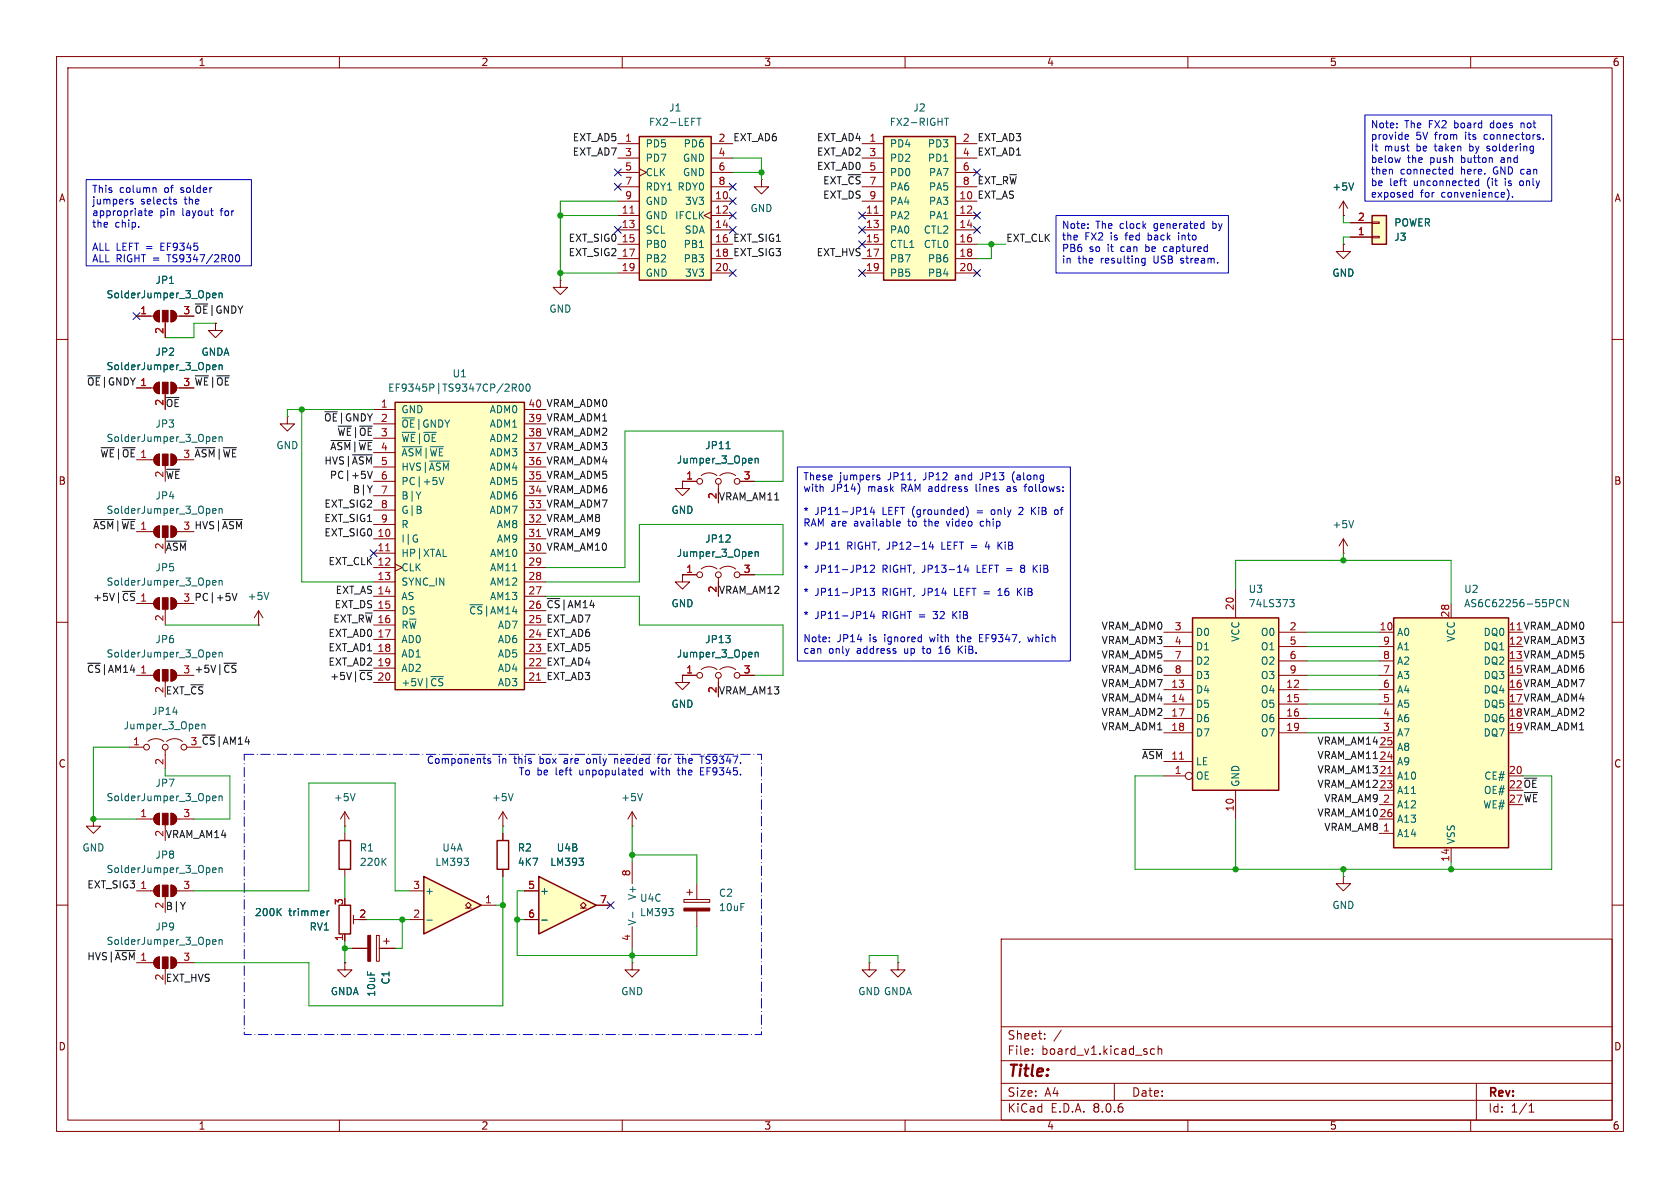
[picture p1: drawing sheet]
<svg xmlns="http://www.w3.org/2000/svg" width="297mm" height="210mm" viewBox="0 0 297 210" stroke-linecap="round" stroke-linejoin="round" font-family="sans-serif">
<defs><g id="words">
<text font-size="2.8" fill="#840000" x="178" y="190.9">Title:</text>
<g font-size="2.1" fill="#840000">
<text x="178" y="184">Sheet:</text>
<text x="178" y="186.7">File:</text>
<text x="184.1" y="186.7">board_v1.kicad_sch</text>
<text x="178" y="196.9">KiCad</text>
<text x="178" y="194.1">Size:</text>
<text x="184.7" y="194.1">A4</text>
<text x="185.7" y="196.9">E.D.A.</text>
<text x="193.3" y="196.9">8.0.6</text>
<text x="200" y="194.1">Date:</text>
<text x="263" y="194.3">Rev:</text>
<text x="263" y="196.9">Id:</text>
<text x="267.1" y="196.9">1/1</text>
</g>
<g font-size="1.8" fill="#840000">
<text x="35" y="11.9">1</text>
<text x="85" y="11.9">2</text>
<text x="135" y="11.9">3</text>
<text x="185" y="11.9">4</text>
<text x="235" y="11.9">5</text>
<text x="285" y="11.9">6</text>
<text x="10.3" y="35.9">A</text>
<text x="285.3" y="35.9">A</text>
<text x="10.3" y="85.9">B</text>
<text x="285.3" y="85.9">B</text>
<text x="10.3" y="135.9">C</text>
<text x="285.3" y="135.9">C</text>
<text x="10.3" y="185.9">D</text>
<text x="285.3" y="185.9">D</text>
<text x="35" y="199.9">1</text>
<text x="85" y="199.9">2</text>
<text x="135" y="199.9">3</text>
<text x="185" y="199.9">4</text>
<text x="235" y="199.9">5</text>
<text x="285" y="199.9">6</text>
</g>
<g font-size="1.8" fill="#006464">
<text x="114.6" y="22.5">FX2-LEFT</text>
<text x="118.2" y="19.9">J1</text>
<text x="157.2" y="22.5">FX2-RIGHT</text>
<text x="161.4" y="19.9">J2</text>
<text x="114" y="26.3">PD5</text>
<text x="114" y="28.8">PD7</text>
<text x="120.6" y="28.8">GND</text>
<text x="120.8" y="26.3">PD6</text>
<text x="157.2" y="26.3">PD4</text>
<text x="157.2" y="28.8">PD2</text>
<text x="163.9" y="26.3">PD3</text>
<text x="163.9" y="28.8">PD1</text>
<text x="114" y="31.3">CLK</text>
<text x="114" y="33.9">RDY1 RDY0</text>
<text x="120.6" y="31.3">GND</text>
<text x="157.2" y="31.3">PD0</text>
<text x="157.2" y="33.9">PA6</text>
<text x="164.1" y="31.3">PA7</text>
<text x="164.1" y="33.9">PA5</text>
<text x="235.5" y="33.9">+5V</text>
<text x="114" y="39">GND</text>
<text x="114" y="41.5">SCL</text>
<text x="114" y="36.4">GND</text>
<text x="119.2" y="39">IFCLK</text>
<text x="120.9" y="41.5">SDA</text>
<text x="121" y="36.4">3V3</text>
<text x="132.6" y="37.7">GND</text>
<text x="157.2" y="39">PA2</text>
<text x="157.2" y="41.5">PA0</text>
<text x="157.2" y="36.4">PA4</text>
<text x="163.2" y="41.5">CTL2</text>
<text x="164.1" y="36.4">PA3</text>
<text x="164.1" y="39">PA1</text>
<text x="246.4" y="40.2">POWER</text>
<text x="114" y="44">PB0</text>
<text x="114" y="46.6">PB2</text>
<text x="120.8" y="44">PB1</text>
<text x="120.8" y="46.6">PB3</text>
<text x="157.2" y="44">CTL1</text>
<text x="157.2" y="46.6">PB7</text>
<text x="163.2" y="44">CTL0</text>
<text x="163.9" y="46.6">PB6</text>
<text x="246.4" y="42.8">J3</text>
<text x="18.7" y="52.9">SolderJumper_3_Open</text>
<text x="27.4" y="50.4">JP1</text>
<text x="114" y="49.1">GND</text>
<text x="121" y="49.1">3V3</text>
<text x="157.2" y="49.1">PB5</text>
<text x="163.9" y="49.1">PB4</text>
<text x="235.5" y="49.1">GND</text>
<text x="97" y="55.5">GND</text>
<text x="18.7" y="65.6">SolderJumper_3_Open</text>
<text x="27.4" y="63.1">JP2</text>
<text x="35.5" y="63.1">GNDA</text>
<text x="68.5" y="69.4">EF9345P|TS9347CP/2R00</text>
<text x="79.9" y="66.9">U1</text>
<text x="27.4" y="75.8">JP3</text>
<text x="70.9" y="73.3">GND</text>
<text x="70.9" y="75.8">~{OE}|GNDY</text>
<text x="86.5" y="75.8">ADM1</text>
<text x="86.5" y="73.3">ADM0</text>
<text x="18.7" y="78.3">SolderJumper_3_Open</text>
<text x="48.8" y="79.6">GND</text>
<text x="70.9" y="78.3">~{WE}|~{OE}</text>
<text x="70.9" y="80.9">~{ASM}|~{WE}</text>
<text x="70.9" y="83.4">HVS|~{ASM}</text>
<text x="86.5" y="83.4">ADM4</text>
<text x="86.5" y="80.9">ADM3</text>
<text x="86.5" y="78.3">ADM2</text>
<text x="119.6" y="82.1">Jumper_3_Open</text>
<text x="124.6" y="79.6">JP11</text>
<text x="27.4" y="88.5">JP4</text>
<text x="70.9" y="86">PC|+5V</text>
<text x="70.9" y="88.5">B|Y</text>
<text x="86.5" y="88.5">ADM6</text>
<text x="86.5" y="86">ADM5</text>
<text x="18.7" y="91">SolderJumper_3_Open</text>
<text x="70.9" y="91">G|B</text>
<text x="70.9" y="93.6">R</text>
<text x="86.5" y="91">ADM7</text>
<text x="87.7" y="93.6">AM8</text>
<text x="118.6" y="91">GND</text>
<text x="235.5" y="93.6">+5V</text>
<text x="27.4" y="101.2">JP5</text>
<text x="70.9" y="96.1">I|G</text>
<text x="70.9" y="98.7">HP|XTAL</text>
<text x="70.9" y="101.2">CLK</text>
<text x="86.5" y="101.2">AM11</text>
<text x="86.5" y="98.7">AM10</text>
<text x="87.7" y="96.1">AM9</text>
<text x="119.6" y="98.7">Jumper_3_Open</text>
<text x="124.6" y="96.1">JP12</text>
<text x="18.7" y="103.7">SolderJumper_3_Open</text>
<text x="43.7" y="106.3">+5V</text>
<text x="70.9" y="103.7">SYNC_IN</text>
<text x="70.9" y="106.3">AS</text>
<text x="86.5" y="106.3">AM13</text>
<text x="86.5" y="103.7">AM12</text>
<text x="118.6" y="107.5">GND</text>
<text x="220.6" y="105">U3</text>
<text x="220.6" y="107.5">74LS373</text>
<text x="258.7" y="105">U2</text>
<text x="258.7" y="107.5">AS6C62256-55PCN</text>
<text x="27.4" y="113.9">JP6</text>
<text x="70.9" y="108.8">DS</text>
<text x="70.9" y="111.4">R~{W}</text>
<text x="70.9" y="113.9">AD0</text>
<text x="82.8" y="108.8">~{CS}|AM14</text>
<text x="87.9" y="113.9">AD6</text>
<text x="87.9" y="111.4">AD7</text>
<text x="124.6" y="113.9">JP13</text>
<text x="211.3" y="112.6">D0</text>
<text x="219.3" y="113.6" transform="rotate(-90 219.3 113.6)">VCC</text>
<text x="222.8" y="112.6">O0</text>
<text x="246.9" y="112.6">A0</text>
<text x="257.4" y="113.6" transform="rotate(-90 257.4 113.6)">VCC</text>
<text x="262.2" y="112.6">DQ0</text>
<text x="18.7" y="116.4">SolderJumper_3_Open</text>
<text x="70.9" y="116.4">AD1</text>
<text x="70.9" y="119">AD2</text>
<text x="87.9" y="119">AD4</text>
<text x="87.9" y="116.4">AD5</text>
<text x="119.6" y="116.4">Jumper_3_Open</text>
<text x="211.3" y="115.2">D1</text>
<text x="211.3" y="117.7">D2</text>
<text x="222.8" y="115.2">O1</text>
<text x="222.8" y="117.7">O2</text>
<text x="246.9" y="117.7">A2</text>
<text x="246.9" y="115.2">A1</text>
<text x="262.2" y="115.2">DQ1</text>
<text x="262.2" y="117.7">DQ2</text>
<text x="70.9" y="121.5">+5V|~{CS}</text>
<text x="87.9" y="121.5">AD3</text>
<text x="118.6" y="125.3">GND</text>
<text x="211.3" y="122.8">D4</text>
<text x="211.3" y="125.3">D5</text>
<text x="211.3" y="120.2">D3</text>
<text x="222.8" y="122.8">O4</text>
<text x="222.8" y="125.3">O5</text>
<text x="222.8" y="120.2">O3</text>
<text x="246.9" y="125.3">A5</text>
<text x="246.9" y="122.8">A4</text>
<text x="246.9" y="120.2">A3</text>
<text x="262.2" y="120.2">DQ3</text>
<text x="262.2" y="122.8">DQ4</text>
<text x="262.2" y="125.3">DQ5</text>
<text x="21.8" y="129.1">Jumper_3_Open</text>
<text x="26.8" y="126.6">JP14</text>
<text x="211.3" y="127.9">D6</text>
<text x="211.3" y="130.4">D7</text>
<text x="222.8" y="127.9">O6</text>
<text x="222.8" y="130.4">O7</text>
<text x="246.9" y="130.4">A7</text>
<text x="246.9" y="127.9">A6</text>
<text x="262.2" y="127.9">DQ6</text>
<text x="262.2" y="130.4">DQ7</text>
<text x="211.3" y="135.5">LE</text>
<text x="246.9" y="135.5">A9</text>
<text x="246.9" y="132.9">A8</text>
<text x="18.7" y="141.8">SolderJumper_3_Open</text>
<text x="27.4" y="139.3">JP7</text>
<text x="58.9" y="141.8">+5V</text>
<text x="86.9" y="141.8">+5V</text>
<text x="109.7" y="141.8">+5V</text>
<text x="211.3" y="138">OE</text>
<text x="219.3" y="139.2" transform="rotate(-90 219.3 139.2)">GND</text>
<text x="246.9" y="143.1">A12</text>
<text x="246.9" y="138">A10</text>
<text x="246.9" y="140.6">A11</text>
<text x="262.1" y="143.1">WE#</text>
<text x="262.2" y="140.6">OE#</text>
<text x="262.3" y="138">CE#</text>
<text x="246.9" y="148.2">A14</text>
<text x="246.9" y="145.6">A13</text>
<text x="257.4" y="149.4" transform="rotate(-90 257.4 149.4)">VSS</text>
<text x="14.5" y="150.7">GND</text>
<text x="18.7" y="154.5">SolderJumper_3_Open</text>
<text x="27.4" y="152">JP8</text>
<text x="63.5" y="150.7">R1</text>
<text x="63.5" y="153.3">220K</text>
<text x="76.9" y="153.3">LM393</text>
<text x="78.1" y="150.7">U4A</text>
<text x="91.4" y="150.7">R2</text>
<text x="91.4" y="153.3">4K7</text>
<text x="97.2" y="153.3">LM393</text>
<text x="98.3" y="150.7">U4B</text>
<text x="75.1" y="158.3">+</text>
<text x="95.4" y="158.3">+</text>
<text x="112.6" y="159.2" transform="rotate(-90 112.6 159.2)">V+</text>
<text x="113" y="159.6">U4C</text>
<text x="127" y="158.7">C2</text>
<text x="127" y="161.3">10uF</text>
<text x="235.5" y="160.9">GND</text>
<text x="18.7" y="167.2">SolderJumper_3_Open</text>
<text x="27.4" y="164.7">JP9</text>
<text x="45" y="162.2">200K</text>
<text x="51" y="162.2">trimmer</text>
<text x="54.6" y="164.7">RV1</text>
<text x="112.6" y="163.7" transform="rotate(-90 112.6 163.7)">V-</text>
<text x="113" y="162.2">LM393</text>
<text x="58.4" y="176.1">GNDA</text>
<text x="66.5" y="176.3" transform="rotate(-90 66.5 176.3)">10uF</text>
<text x="69.1" y="174.1" transform="rotate(-90 69.1 174.1)">C1</text>
<text x="109.7" y="176.1">GND</text>
<text x="151.6" y="176.1">GND GNDA</text>
</g>
<g font-size="1.8" fill="#0000c2">
<text x="242.3" y="23">Note:</text>
<text x="248.3" y="23">The</text>
<text x="252.7" y="23">FX2</text>
<text x="257.4" y="23">board</text>
<text x="263.9" y="23">does</text>
<text x="269.5" y="23">not</text>
<text x="242.3" y="25">provide</text>
<text x="242.3" y="27.1">It</text>
<text x="242.3" y="29.1">below</text>
<text x="244.8" y="27.1">must</text>
<text x="248.8" y="29.1">the</text>
<text x="250.3" y="25">5V</text>
<text x="250.5" y="27.1">be</text>
<text x="252.9" y="29.1">push</text>
<text x="253.8" y="25">from</text>
<text x="253.9" y="27.1">taken</text>
<text x="258.6" y="29.1">button</text>
<text x="259.3" y="25">its</text>
<text x="260.2" y="27.1">by</text>
<text x="262.8" y="25">connectors.</text>
<text x="263.5" y="27.1">soldering</text>
<text x="265.8" y="29.1">and</text>
<text x="16.2" y="34.4">This</text>
<text x="21.1" y="34.4">column</text>
<text x="29.2" y="34.4">of</text>
<text x="32.2" y="34.4">solder</text>
<text x="242.3" y="31.2">then</text>
<text x="242.3" y="33.2">be</text>
<text x="242.3" y="35.3">exposed</text>
<text x="245.7" y="33.2">left</text>
<text x="247.5" y="31.2">connected</text>
<text x="250" y="33.2">unconnected</text>
<text x="251.1" y="35.3">for</text>
<text x="254.9" y="35.3">convenience).</text>
<text x="258.4" y="31.2">here.</text>
<text x="263.2" y="33.2">(it</text>
<text x="264.3" y="31.2">GND can</text>
<text x="266.5" y="33.2">is</text>
<text x="269.3" y="33.2">only</text>
<text x="16.2" y="36.5">jumpers</text>
<text x="16.2" y="38.5">appropriate</text>
<text x="16.2" y="40.6">the</text>
<text x="20.3" y="40.6">chip.</text>
<text x="24.9" y="36.5">selects</text>
<text x="28.2" y="38.5">pin</text>
<text x="32.3" y="38.5">layout</text>
<text x="32.7" y="36.5">the</text>
<text x="39.3" y="38.5">for</text>
<text x="187.6" y="40.8">Note:</text>
<text x="193.7" y="40.8">The</text>
<text x="198.1" y="40.8">clock</text>
<text x="204.3" y="40.8">generated</text>
<text x="214.8" y="40.8">by</text>
<text x="16.2" y="44.7">ALL LEFT =</text>
<text x="16.2" y="46.7">ALL RIGHT =</text>
<text x="28.7" y="44.7">EF9345</text>
<text x="29.9" y="46.7">TS9347/2R00</text>
<text x="187.6" y="42.8">the</text>
<text x="187.6" y="44.9">PB6</text>
<text x="187.6" y="46.9">in</text>
<text x="190.6" y="46.9">the</text>
<text x="191.8" y="42.8">FX2</text>
<text x="192.6" y="44.9">so</text>
<text x="194.7" y="46.9">resulting</text>
<text x="195.9" y="44.9">it</text>
<text x="196.5" y="42.8">is</text>
<text x="198.4" y="44.9">can</text>
<text x="199.3" y="42.8">fed</text>
<text x="203" y="44.9">be</text>
<text x="203.4" y="42.8">back</text>
<text x="204.2" y="46.9">USB</text>
<text x="206.4" y="44.9">captured</text>
<text x="209" y="42.8">into</text>
<text x="209.2" y="46.9">stream.</text>
<text x="141.9" y="85.2">These</text>
<text x="141.9" y="87.3">with</text>
<text x="146.9" y="87.3">JP14)</text>
<text x="148.4" y="85.2">jumpers</text>
<text x="153.6" y="87.3">mask</text>
<text x="157.1" y="85.2">JP11,</text>
<text x="159.6" y="87.3">RAM address</text>
<text x="163.5" y="85.2">JP12</text>
<text x="169.3" y="85.2">and</text>
<text x="173.2" y="87.3">lines</text>
<text x="174" y="85.2">JP13</text>
<text x="178.9" y="87.3">as</text>
<text x="179.8" y="85.2">(along</text>
<text x="182.2" y="87.3">follows:</text>
<text x="141.9" y="91.4">*</text>
<text x="141.9" y="93.4">RAM are</text>
<text x="144.1" y="91.4">JP11-JP14</text>
<text x="151.1" y="93.4">available</text>
<text x="156.1" y="91.4">LEFT (grounded)</text>
<text x="160.9" y="93.4">to</text>
<text x="163.9" y="93.4">the</text>
<text x="168" y="93.4">video</text>
<text x="173.2" y="91.4">=</text>
<text x="174.2" y="93.4">chip</text>
<text x="175.9" y="91.4">only</text>
<text x="181" y="91.4">2</text>
<text x="183.4" y="91.4">KiB</text>
<text x="187.7" y="91.4">of</text>
<text x="141.9" y="97.5">*</text>
<text x="141.9" y="101.6">*</text>
<text x="144.1" y="97.5">JP11</text>
<text x="144.1" y="101.6">JP11-JP12</text>
<text x="149.9" y="97.5">RIGHT, JP12-14</text>
<text x="156.1" y="101.6">RIGHT, JP13-14</text>
<text x="166.9" y="97.5">LEFT =</text>
<text x="173.2" y="101.6">LEFT =</text>
<text x="175.1" y="97.5">4</text>
<text x="177.5" y="97.5">KiB</text>
<text x="181.3" y="101.6">8</text>
<text x="183.7" y="101.6">KiB</text>
<text x="141.9" y="105.7">*</text>
<text x="144.1" y="105.7">JP11-JP13</text>
<text x="156.1" y="105.7">RIGHT, JP14</text>
<text x="169.2" y="105.7">LEFT =</text>
<text x="177.3" y="105.7">16</text>
<text x="180.9" y="105.7">KiB</text>
<text x="141.9" y="109.8">*</text>
<text x="141.9" y="113.9">Note:</text>
<text x="144.1" y="109.8">JP11-JP14</text>
<text x="148" y="113.9">JP14</text>
<text x="153.8" y="113.9">is</text>
<text x="156.1" y="109.8">RIGHT =</text>
<text x="156.6" y="113.9">ignored</text>
<text x="164.9" y="113.9">with</text>
<text x="165.5" y="109.8">32</text>
<text x="169.1" y="109.8">KiB</text>
<text x="169.9" y="113.9">the</text>
<text x="174" y="113.9">EF9347,</text>
<text x="182.8" y="113.9">which</text>
<text x="141.9" y="115.9">can</text>
<text x="146.5" y="115.9">only</text>
<text x="151.6" y="115.9">address</text>
<text x="160.1" y="115.9">up</text>
<text x="163.6" y="115.9">to</text>
<text x="166.6" y="115.9">16</text>
<text x="170.2" y="115.9">KiB.</text>
<text x="75.4" y="135.2">Components</text>
<text x="88.1" y="135.2">in</text>
<text x="91" y="135.2">this</text>
<text x="91.6" y="137.3">To be</text>
<text x="95.7" y="135.2">box</text>
<text x="98.3" y="137.3">left</text>
<text x="100.2" y="135.2">are</text>
<text x="102.7" y="137.3">unpopulated</text>
<text x="104.4" y="135.2">only</text>
<text x="109.5" y="135.2">needed</text>
<text x="115.5" y="137.3">with</text>
<text x="117.4" y="135.2">for</text>
<text x="120.5" y="137.3">the</text>
<text x="121.2" y="135.2">the</text>
<text x="124.7" y="137.3">EF9345.</text>
<text x="125.3" y="135.2">TS9347.</text>
</g>
<g font-size="1.8" fill="#0f0f0f">
<text x="101.2" y="25.1">EXT_AD5</text>
<text x="101.2" y="27.6">EXT_AD7</text>
<text x="129.5" y="25.1">EXT_AD6</text>
<text x="144.3" y="27.6">EXT_AD2</text>
<text x="144.3" y="25.1">EXT_AD4</text>
<text x="172.7" y="27.6">EXT_AD1</text>
<text x="172.7" y="25.1">EXT_AD3</text>
<text x="144.3" y="30.1">EXT_AD0</text>
<text x="145.4" y="35.2">EXT_DS</text>
<text x="145.4" y="32.7">EXT_~{CS}</text>
<text x="172.7" y="32.7">EXT_R~{W}</text>
<text x="172.7" y="35.2">EXT_AS</text>
<text x="100.4" y="45.4">EXT_SIG2</text>
<text x="100.4" y="42.8">EXT_SIG0</text>
<text x="129.5" y="45.4">EXT_SIG3</text>
<text x="129.5" y="42.8">EXT_SIG1</text>
<text x="144.3" y="45.4">EXT_HVS 17</text>
<text x="177.8" y="42.8">EXT_CLK</text>
<text x="32.3" y="55.6">3 ~{OE}|GNDY</text>
<text x="15.3" y="68.2">~{OE}|GNDY</text>
<text x="32.3" y="68.3">3 ~{WE}|~{OE}</text>
<text x="29.2" y="72">~{OE}</text>
<text x="57.2" y="74.6">~{OE}|GNDY2</text>
<text x="59.5" y="77.1">~{WE}|~{OE}</text>
<text x="96.5" y="77.1">VRAM_ADM2</text>
<text x="96.5" y="74.6">VRAM_ADM1</text>
<text x="96.5" y="72">VRAM_ADM0</text>
<text x="17.6" y="80.9">~{WE}|~{OE}</text>
<text x="32.3" y="81">3 ~{ASM}|~{WE}</text>
<text x="57.2" y="82.2">HVS|~{ASM}5</text>
<text x="58.3" y="79.7">~{ASM}|~{WE}</text>
<text x="96.5" y="79.7">VRAM_ADM3</text>
<text x="96.5" y="82.2">VRAM_ADM4</text>
<text x="29.2" y="84.7">~{WE}</text>
<text x="57.2" y="89.8">EXT_SIG2</text>
<text x="58.2" y="84.7">PC|+5V</text>
<text x="62.3" y="87.3">B|Y</text>
<text x="96.5" y="89.8">VRAM_ADM7</text>
<text x="96.5" y="84.7">VRAM_ADM5</text>
<text x="96.5" y="87.3">VRAM_ADM6</text>
<text x="127" y="88.6">VRAM_AM11</text>
<text x="16.4" y="93.6">~{ASM}|~{WE}</text>
<text x="32.3" y="93.7">3 HVS|~{ASM}</text>
<text x="57.2" y="92.4">EXT_SIG1</text>
<text x="57.2" y="94.9">EXT_SIG0</text>
<text x="96.5" y="92.4">VRAM_AM8</text>
<text x="96.5" y="94.9">VRAM_AM9</text>
<text x="29.2" y="97.4">~{ASM}</text>
<text x="58" y="100">EXT_CLK 12</text>
<text x="96.5" y="97.4">VRAM_AM10</text>
<text x="16.4" y="106.3">+5V|~{CS}1</text>
<text x="32.3" y="106.4">3 PC|+5V</text>
<text x="59.1" y="107.6">EXT_DS 15</text>
<text x="59.2" y="105.1">EXT_AS 14</text>
<text x="96.5" y="107.6">~{CS}|AM14</text>
<text x="127" y="105.1">VRAM_AM12</text>
<text x="58" y="112.7">EXT_AD0</text>
<text x="58.8" y="110.1">EXT_R~{W}</text>
<text x="96.5" y="112.7">EXT_AD6</text>
<text x="96.5" y="110.1">EXT_AD7</text>
<text x="194.7" y="114">VRAM_ADM3</text>
<text x="194.7" y="111.4">VRAM_ADM0</text>
<text x="266.7" y="111.5">11 VRAM_ADM0</text>
<text x="15.3" y="119">~{CS}|AM141</text>
<text x="32.3" y="119.1">3 +5V|~{CS}</text>
<text x="58" y="117.8">EXT_AD2</text>
<text x="58" y="115.2">EXT_AD1</text>
<text x="96.5" y="117.8">EXT_AD4</text>
<text x="96.5" y="115.2">EXT_AD5</text>
<text x="194.7" y="116.5">VRAM_ADM5</text>
<text x="194.7" y="119">VRAM_ADM6</text>
<text x="266.7" y="114">12 VRAM_ADM3</text>
<text x="266.7" y="116.6">13 VRAM_ADM5</text>
<text x="266.7" y="119.1">15 VRAM_ADM6</text>
<text x="29.2" y="122.8">EXT_~{CS}</text>
<text x="58.3" y="120.3">+5V|~{CS}20</text>
<text x="96.5" y="120.3">EXT_AD3</text>
<text x="127" y="122.8">VRAM_AM13</text>
<text x="194.7" y="121.6">VRAM_ADM7</text>
<text x="194.7" y="124.1">VRAM_ADM4</text>
<text x="266.7" y="121.7">16 VRAM_ADM7</text>
<text x="266.7" y="124.2">17 VRAM_ADM4</text>
<text x="33.6" y="131.8">3 ~{CS}|AM14</text>
<text x="194.7" y="129.2">VRAM_ADM1</text>
<text x="194.7" y="126.7">VRAM_ADM2</text>
<text x="232.8" y="131.7">VRAM_AM1425</text>
<text x="266.7" y="126.7">18 VRAM_ADM2</text>
<text x="266.7" y="129.3">19 VRAM_ADM1</text>
<text x="201.8" y="134.3">~{ASM}</text>
<text x="232.8" y="136.8">VRAM_AM1321</text>
<text x="232.8" y="134.3">VRAM_AM1124</text>
<text x="232.8" y="139.4">VRAM_AM1223</text>
<text x="234" y="141.9">VRAM_AM9</text>
<text x="266.7" y="139.4">22 ~{OE}</text>
<text x="266.7" y="142">27 ~{WE}</text>
<text x="29.2" y="148.2">VRAM_AM14</text>
<text x="232.8" y="144.4">VRAM_AM1026</text>
<text x="234" y="147">VRAM_AM8</text>
<text x="15.3" y="157.1">EXT_SIG3</text>
<text x="29.2" y="160.9">B|Y</text>
<text x="15.3" y="169.8">HVS|~{ASM}1</text>
<text x="29.2" y="173.6">EXT_HVS</text>
</g>
<g font-size="1.8" fill="#a90000">
<text x="110.4" y="25.1">1</text>
<text x="110.4" y="27.7">3</text>
<text x="126.9" y="25.1">2</text>
<text x="126.9" y="27.7">4</text>
<text x="153.6" y="25.1">1</text>
<text x="153.6" y="27.7">3</text>
<text x="170.1" y="25.1">2</text>
<text x="170.1" y="27.7">4</text>
<text x="110.4" y="30.2">5</text>
<text x="110.4" y="32.8">7</text>
<text x="110.4" y="35.3">9</text>
<text x="126.3" y="35.3">10</text>
<text x="126.9" y="30.2">6</text>
<text x="126.9" y="32.8">8</text>
<text x="153.6" y="30.2">5</text>
<text x="153.6" y="32.8">7</text>
<text x="153.6" y="35.3">9</text>
<text x="169.5" y="35.3">10</text>
<text x="170.1" y="30.2">6</text>
<text x="170.1" y="32.8">8</text>
<text x="109.8" y="37.8">11</text>
<text x="109.8" y="40.4">13</text>
<text x="126.3" y="37.8">12</text>
<text x="126.3" y="40.4">14</text>
<text x="153" y="37.8">11</text>
<text x="153" y="40.4">13</text>
<text x="169.5" y="37.8">12</text>
<text x="169.5" y="40.4">14</text>
<text x="240" y="41.7">1</text>
<text x="240" y="39.1">2</text>
<text x="109.8" y="42.9">15</text>
<text x="109.8" y="45.5">17</text>
<text x="126.3" y="42.9">16</text>
<text x="126.3" y="45.5">18</text>
<text x="153" y="42.9">15</text>
<text x="169.5" y="42.9">16</text>
<text x="169.5" y="45.5">18</text>
<text x="109.8" y="48">19</text>
<text x="126.3" y="48">20</text>
<text x="153" y="48">19</text>
<text x="169.5" y="48">20</text>
<text x="24.7" y="55.6">1</text>
<text x="29" y="59.1" transform="rotate(-90 29 59.1)">2</text>
<text x="32.3" y="55.6">3</text>
<text x="24.7" y="68.3">1</text>
<text x="29" y="71.8" transform="rotate(-90 29 71.8)">2</text>
<text x="32.3" y="68.3">3</text>
<text x="67.2" y="72.1">1</text>
<text x="67.2" y="77.2">3</text>
<text x="93.3" y="77.2">38</text>
<text x="93.3" y="74.7">39</text>
<text x="93.3" y="72.1">40</text>
<text x="24.7" y="81">1</text>
<text x="67.2" y="79.8">4</text>
<text x="93.3" y="82.3">36</text>
<text x="93.3" y="79.8">37</text>
<text x="29" y="84.5" transform="rotate(-90 29 84.5)">2</text>
<text x="67.2" y="84.8">6</text>
<text x="67.2" y="87.4">7</text>
<text x="67.2" y="89.9">8</text>
<text x="93.3" y="89.9">33</text>
<text x="93.3" y="87.4">34</text>
<text x="93.3" y="84.8">35</text>
<text x="121.2" y="84.8">1</text>
<text x="126.7" y="88.3" transform="rotate(-90 126.7 88.3)">2</text>
<text x="131.4" y="84.8">3</text>
<text x="24.7" y="93.7">1</text>
<text x="66.6" y="95">10</text>
<text x="67.2" y="92.5">9</text>
<text x="93.3" y="95">31</text>
<text x="93.3" y="92.5">32</text>
<text x="29" y="97.2" transform="rotate(-90 29 97.2)">2</text>
<text x="66.6" y="97.5">11</text>
<text x="93.3" y="100.1">29</text>
<text x="93.3" y="97.5">30</text>
<text x="121.2" y="101.3">1</text>
<text x="131.4" y="101.3">3</text>
<text x="66.6" y="102.6">13</text>
<text x="93.3" y="107.7">26</text>
<text x="93.3" y="105.2">27</text>
<text x="93.3" y="102.6">28</text>
<text x="126.7" y="104.8" transform="rotate(-90 126.7 104.8)">2</text>
<text x="218.2" y="108" transform="rotate(-90 218.2 108)">20</text>
<text x="29" y="109.9" transform="rotate(-90 29 109.9)">2</text>
<text x="66.6" y="110.2">16</text>
<text x="66.6" y="112.8">17</text>
<text x="93.3" y="112.8">24</text>
<text x="93.3" y="110.2">25</text>
<text x="207.6" y="111.5">3</text>
<text x="227.9" y="111.5">2</text>
<text x="243.8" y="111.5">10</text>
<text x="256.3" y="109.3" transform="rotate(-90 256.3 109.3)">28</text>
<text x="66.6" y="115.3">18</text>
<text x="66.6" y="117.9">19</text>
<text x="93.3" y="117.9">22</text>
<text x="93.3" y="115.3">23</text>
<text x="121.2" y="119.1">1</text>
<text x="131.4" y="119.1">3</text>
<text x="207.6" y="114">4</text>
<text x="207.6" y="116.6">7</text>
<text x="207.6" y="119.1">8</text>
<text x="227.9" y="114">5</text>
<text x="227.9" y="116.6">6</text>
<text x="227.9" y="119.1">9</text>
<text x="244.4" y="119.1">7</text>
<text x="244.4" y="116.6">8</text>
<text x="244.4" y="114">9</text>
<text x="29" y="122.6" transform="rotate(-90 29 122.6)">2</text>
<text x="93.3" y="120.4">21</text>
<text x="126.7" y="122.6" transform="rotate(-90 126.7 122.6)">2</text>
<text x="207" y="121.7">13</text>
<text x="207" y="124.2">14</text>
<text x="227.3" y="121.7">12</text>
<text x="227.3" y="124.2">15</text>
<text x="244.4" y="124.2">5</text>
<text x="244.4" y="121.7">6</text>
<text x="23.4" y="131.8">1</text>
<text x="207" y="126.7">17</text>
<text x="207" y="129.3">18</text>
<text x="227.3" y="126.7">16</text>
<text x="227.3" y="129.3">19</text>
<text x="244.4" y="129.3">3</text>
<text x="244.4" y="126.7">4</text>
<text x="29" y="135.3" transform="rotate(-90 29 135.3)">2</text>
<text x="207" y="134.4">11</text>
<text x="207.6" y="136.9">1</text>
<text x="266.7" y="136.9">20</text>
<text x="218.2" y="143.6" transform="rotate(-90 218.2 143.6)">10</text>
<text x="244.4" y="142">2</text>
<text x="24.7" y="144.5">1</text>
<text x="29" y="148" transform="rotate(-90 29 148)">2</text>
<text x="32.3" y="144.5">3</text>
<text x="244.4" y="147.1">1</text>
<text x="111.5" y="155" transform="rotate(-90 111.5 155)">8</text>
<text x="256.3" y="152.4" transform="rotate(-90 256.3 152.4)">14</text>
<text x="24.7" y="157.2">1</text>
<text x="29" y="160.7" transform="rotate(-90 29 160.7)">2</text>
<text x="32.3" y="157.2">3</text>
<text x="60.7" y="160.1" transform="rotate(-90 60.7 160.1)">3</text>
<text x="73" y="157.2">3</text>
<text x="85.7" y="159.8">1</text>
<text x="93.3" y="157.2">5</text>
<text x="106" y="159.8">7</text>
<text x="60.7" y="166.4" transform="rotate(-90 60.7 166.4)">1</text>
<text x="63.4" y="162.3">2</text>
<text x="73" y="162.3">2</text>
<text x="93.3" y="162.3">6</text>
<text x="111.5" y="166.4" transform="rotate(-90 111.5 166.4)">4</text>
<text x="29" y="173.4" transform="rotate(-90 29 173.4)">2</text>
<text x="32.3" y="169.9">3</text>
</g>
</g></defs>
<g fill="none" stroke="#840000" stroke-width=".18">
<path d="M10 10h277v190h-277zM12 12h273v186h-273zM60 10v2M110 10v2M160 10v2M210 10v2M260 10v2M10 60h2M285 60h2M50.8 73.7v1.2h1.3l-1.3 1.3-1.3-1.3h1.3M50.8 73.7h.1M27.5 80.6l.7-.3v2a1.02 1.02 0 0 1-.9-.6 1.02 1.02 0 0 1 .2-1.1z"/>
<path d="M27.5 93.3l.7-.3v2a1.02 1.02 0 0 1-.9-.6 1.02 1.02 0 0 1 .2-1.1zM29.2 82.3v2.8M29.2 95v2.8M30.2 80.3a1.02 1.02 0 0 1 1 1 1.02 1.02 0 0 1-1 1zM30.2 93a1.02 1.02 0 0 1 1 1 1.02 1.02 0 0 1-1 1zM31.2 81.3h3.1M31.2 94h3.1M120.6 85.1v1.3h1.3l-1.3 1.2-1.2-1.2h1.2M120.6 85.1h.1M120.6 85.1h2.6M124 84.1a2.26 2.26 0 0 1 2.7 0M127 85.6v3.3"/>
<path d="M127.3 84.1a2.26 2.26 0 0 1 2.7 0M130.8 85.1h2.5M10 110h2M24.1 119.4h3.1M27.5 118.7l.7-.3v2a1.02 1.02 0 0 1-.9-.6 1.02 1.02 0 0 1 .2-1.1zM30.2 118.4a1.02 1.02 0 0 1 1 1 1.02 1.02 0 0 1-1 1zM31.2 119.4h3.1M120.6 101.6v1.3h1.3l-1.3 1.2-1.2-1.2h1.2M120.6 101.6h.1M120.6 101.6h2.6M124 100.6a2.26 2.26 0 0 1 2.7 0M127 102.1v3.3"/>
<path d="M127.3 100.6a2.26 2.26 0 0 1 2.7 0M130.8 101.6h2.5M285 110h2M22.9 132.1h2.5M26.2 131.1a2.26 2.26 0 0 1 2.8 0M29.2 120.4v2.8M29.2 132.6v3.3M29.5 131.1a2.26 2.26 0 0 1 2.8 0M33 132.1h2.6M10 160h2M24.1 144.8h3.1M27.5 144.1l.7-.3v2a1.02 1.02 0 0 1-.9-.6 1.02 1.02 0 0 1 .2-1.1z"/>
<path d="M29.2 145.8v2.8M30.2 143.8a1.02 1.02 0 0 1 1 1 1.02 1.02 0 0 1-1 1zM31.2 144.8h3.1M61 146.1h.1M61 143.5v2.6M61 147.3v1.3M61 153.7v1.2M61 143.5l-.8 1.3M61 143.5l.7 1.3M111.8 152.4v3.8M120.9 159h4.6v.5h-4.6zM121.4 157.7h1"/>
<path d="M121.9 157.2v1M123.2 156.2v2.8M237.5 154.9v1.3h1.3l-1.3 1.3-1.3-1.3h1.3M237.5 154.9h.1M285 160h2M61 165.1v1.3M62.5 161.8v1.5M62.5 162.6h1M111.8 163.8v3.8M123.2 161v2.8M153.7 170.2v1.3h1.2l-1.2 1.2-1.3-1.2h1.3M153.7 170.2h.1"/>
<path d="M158.7 170.2v1.3h1.3l-1.3 1.2-1.2-1.2h1.2M158.7 170.2h.1M177 166h108v32h-108zM60 198v2M110 198v2M160 198v2M177 194.5h108M177 191.5h108M177 187.5h108M177 181.5h108M182.5 186.3v.1M182.5 185.5v.1"/>
<path d="M184.7 183.6v.1M184.7 182.8v.1M187.6 182.1l-1.3 2M197 191.5v3M204.1 185.5l-.4-.1-.3 .3v.4l.1 .2h.6M204.7 185.5l.3-.1 .3 .1 .1 .9M204.7 184.9v1.5M210 198v2M260 198v2M261 191.5v6.5M270.3 196.6h.9M270.3 195.5l.4-.4v1.5"/>
<circle cx="123.7" cy="85.1" r=".51"/>
<circle cx="127" cy="85.1" r=".51"/>
<circle cx="130.3" cy="85.1" r=".51"/>
<circle cx="123.7" cy="101.6" r=".51"/>
<circle cx="127" cy="101.6" r=".51"/>
<circle cx="130.3" cy="101.6" r=".51"/>
<circle cx="25.9" cy="132.1" r=".51"/>
<circle cx="29.2" cy="132.1" r=".51"/>
<circle cx="32.5" cy="132.1" r=".51"/>
</g>
<path d="M59.9 148.6h2.1v5.1h-2.1zM59.9 160h2.1v5.1h-2.1z" fill="none" stroke="#840000" stroke-width=".25"/>
<g fill="none" stroke="#006464" stroke-width=".18">
<path d="M37.6 77.6l.6-.1-.1-.2-.3-.1-.2 .2v.6h.5M38.7 77.2v.8M38.7 77.3l.2-.1 .3 .1 .1 .7M128.4 79.3h.7M37.6 90.3l.6-.1-.1-.2-.3-.1-.2 .2v.6h.5M38.7 89.9v.8M38.7 90l.2-.1 .3 .1 .1 .7M133.5 81v.9M133.5 97.5v.9M133.5 81.1l.2-.1 .3 .1v.8M133.5 97.6l.2-.1 .3 .1v.8M37.6 115.7l.6-.1-.1-.2-.3-.1-.2 .2v.6h.5"/>
<path d="M38.7 115.3v.8M38.7 115.4l.2-.1 .3 .1 .1 .7M35.7 128v.8M35.7 128.1l.2-.1 .3 .1 .1 .7M37.6 141.1l.6-.1-.1-.2-.3-.1-.2 .2v.6h.5M38.7 140.8l.2-.1 .3 .1 .1 .7M38.7 140.7v.8M62.8 140.3l-.4 1.2M67.7 152.3l.6 .7M68.3 151.7l-.8 .7M49.2 161.1l.5 .8M49.7 160.6l-.7 .7"/>
<path d="M57.8 161v.9M58.2 161l-.4 .3M111.9 161.2v1M118.2 160.6h.8l-.4 .5M118.9 161.2v.5"/>
</g>
<g fill="#840000" stroke="#840000" stroke-width=".18">
<path d="M120.9 160.5h4.6v.5h-4.6z"/>
<path d="M27.5 144.1l.7-.3v2a1.02 1.02 0 0 1-.9-.6 1.02 1.02 0 0 1 .2-1.1z"/>
<path d="M28.7 143.8h1v2h-1z"/>
<path d="M30.2 143.8a1.02 1.02 0 0 1 1 1 1.02 1.02 0 0 1-1 1z"/>
<path d="M27.5 118.7l.7-.3v2a1.02 1.02 0 0 1-.9-.6 1.02 1.02 0 0 1 .2-1.1z"/>
<path d="M28.7 118.4h1v2h-1z"/>
<path d="M30.2 118.4a1.02 1.02 0 0 1 1 1 1.02 1.02 0 0 1-1 1z"/>
<path d="M27.5 80.6l.7-.3v2a1.02 1.02 0 0 1-.9-.6 1.02 1.02 0 0 1 .2-1.1z"/>
<path d="M28.7 80.3h1v2h-1z"/>
<path d="M30.2 80.3a1.02 1.02 0 0 1 1 1 1.02 1.02 0 0 1-1 1z"/>
<path d="M27.5 93.3l.7-.3v2a1.02 1.02 0 0 1-.9-.6 1.02 1.02 0 0 1 .2-1.1z"/>
<path d="M28.7 93h1v2h-1z"/>
<path d="M30.2 93a1.02 1.02 0 0 1 1 1 1.02 1.02 0 0 1-1 1z"/>
</g>
<path d="M95.2 154.9l10.2 5.1-10.2 5.1z" fill="#ffffc2"/>
<path d="M95.2 154.9l10.2 5.1-10.2 5.1z" fill="none" stroke="#840000" stroke-width=".25"/>
<path d="M92.7 157.5h2.5M92.7 162.6h2.5M102.6 160.5h.5l-.5-.5 .5-.5 .5 .5-.5 .5h.5M105.4 160h2.5" fill="none" stroke="#840000" stroke-width=".18"/>
<path d="M102.4 151.7h.7l-.4 .5M103.1 152.3v.6M95.8 162.7h.9" fill="none" stroke="#006464" stroke-width=".18"/>
<path d="M156.2 24.1h12.7v25.4h-12.7z" fill="#ffffc2"/>
<path d="M156.2 24.1h12.7v25.4h-12.7zM87.9 148.6h2v5.1h-2z" fill="none" stroke="#840000" stroke-width=".25"/>
<g fill="none" stroke="#840000" stroke-width=".18">
<path d="M152.4 25.4h3.8M152.4 35.6h3.8M152.4 38.1h3.8M152.4 27.9h3.8M152.4 30.5h3.8M152.4 33h3.8M168.9 25.4h3.8M168.9 35.6h3.8M168.9 38.1h3.8M168.9 27.9h3.8M168.9 30.5h3.8M168.9 33h3.8"/>
<path d="M152.4 40.6h3.8M152.4 43.2h3.8M152.4 45.7h3.8M152.4 48.3h3.8M168.9 40.6h3.8M168.9 43.2h3.8M168.9 45.7h3.8M168.9 48.3h3.8M88.9 147.3v1.3M88.9 153.7v1.2"/>
</g>
<path d="M154.5 37.7h.8" fill="none" stroke="#a90000" stroke-width=".18"/>
<path d="M167 20.9h.7M167.3 20.9v1.3" fill="none" stroke="#006464" stroke-width=".18"/>
<path d="M74.9 154.9l10.2 5.1-10.2 5.1z" fill="#ffffc2"/>
<path d="M74.9 154.9l10.2 5.1-10.2 5.1z" fill="none" stroke="#840000" stroke-width=".25"/>
<g fill="none" stroke="#840000" stroke-width=".18">
<path d="M24.1 55.9h3.1M27.5 55.2l.7-.3v2a1.02 1.02 0 0 1-.9-.6 1.02 1.02 0 0 1 .2-1.1zM29.2 56.9v2.8M30.2 54.9a1.02 1.02 0 0 1 1 1 1.02 1.02 0 0 1-1 1zM31.2 55.9h3.1M99.1 49.5v1.3h-1.3l1.3 1.3 1.2-1.3h-1.2M99.1 49.5h.1M45.7 110.5h.1M45.7 108l-.7 1.2M45.7 108v2.5M45.7 108l.8 1.2M120.6 119.4v1.3h1.3l-1.3 1.2-1.2-1.2h1.2"/>
<path d="M120.6 119.4h.1M120.6 119.4h2.6M124 118.4a2.26 2.26 0 0 1 2.7 0M127 119.9v3.3M127.3 118.4a2.26 2.26 0 0 1 2.7 0M130.8 119.4h2.5M16.5 144.8v1.3h1.3l-1.3 1.2-1.3-1.2h1.3M16.5 144.8h.1M24.1 157.5h3.1M27.5 156.8l.7-.3v2a1.02 1.02 0 0 1-.9-.6 1.02 1.02 0 0 1 .2-1.1zM29.2 158.5v2.8M30.2 156.5a1.02 1.02 0 0 1 1 1 1.02 1.02 0 0 1-1 1z"/>
<path d="M31.2 157.5h3.1M72.4 157.5h2.5M88.9 146.1h.1M88.9 143.5l-.8 1.3M88.9 143.5v2.6M88.9 143.5l.8 1.3M111.8 146.1h.1M111.8 143.5l-.8 1.3M111.8 143.5v2.6M111.8 143.5l.7 1.3M24.1 170.2h3.1M27.5 169.5l.7-.3v2a1.02 1.02 0 0 1-.9-.6 1.02 1.02 0 0 1 .2-1.1z"/>
<path d="M29.2 171.2v2.8M30.2 169.2a1.02 1.02 0 0 1 1 1 1.02 1.02 0 0 1-1 1zM31.2 170.2h3.1M61 170.2v1.3h1.2l-1.2 1.2-1.3-1.2h1.3M61 170.2h.1M62.2 167.6h2.8M66.5 165.4h.6v4.5h-.6zM67.1 167.6h2.7M67.8 166.4h1M68.3 165.9v1M72.4 162.6h2.5M82.3 160.5h.5l-.5-.5 .5-.5 .5 .5-.5 .5h.5"/>
<path d="M85.1 160h2.5M111.8 170.2v1.3h1.2l-1.2 1.2-1.3-1.2h1.3M111.8 170.2h.1"/>
<circle cx="123.7" cy="119.4" r=".51"/>
<circle cx="127" cy="119.4" r=".51"/>
<circle cx="130.3" cy="119.4" r=".51"/>
</g>
<g fill="none" stroke="#006464" stroke-width=".18">
<path d="M37.6 52.2l.6-.1-.1-.2-.3-.1-.2 .2v.6h.5M38.7 51.8v.8M38.7 51.9l.2-.1 .3 .1 .1 .7M47.5 104.7l-.4 1.3M133.5 115.3v.8M133.5 115.4l.2-.1 .3 .1v.7M37.6 153.8l.6-.1-.1-.2-.3-.1-.2 .2v.6h.5M38.7 153.5l.2-.1 .3 .1 .1 .7M38.7 153.4v.8M82 151.7h.8l-.4 .5M82.8 152.3v.6M90.7 140.3l-.4 1.2"/>
<path d="M113.6 140.3l-.4 1.2M37.6 166.5l.6-.1-.1-.2-.3-.1-.2 .2v.6h.5M38.7 166.1v.8M38.7 166.2l.2-.1 .3 .1 .1 .7M75.5 162.7h.9"/>
</g>
<g fill="#840000" stroke="#840000" stroke-width=".18">
<path d="M27.5 156.8l.7-.3v2a1.02 1.02 0 0 1-.9-.6 1.02 1.02 0 0 1 .2-1.1z"/>
<path d="M28.7 156.5h1v2h-1z"/>
<path d="M30.2 156.5a1.02 1.02 0 0 1 1 1 1.02 1.02 0 0 1-1 1z"/>
<path d="M27.5 169.5l.7-.3v2a1.02 1.02 0 0 1-.9-.6 1.02 1.02 0 0 1 .2-1.1z"/>
<path d="M28.7 169.2h1v2h-1z"/>
<path d="M30.2 169.2a1.02 1.02 0 0 1 1 1 1.02 1.02 0 0 1-1 1z"/>
<path d="M65 165.4h.5v4.5h-.5z"/>
<path d="M27.5 55.2l.7-.3v2a1.02 1.02 0 0 1-.9-.6 1.02 1.02 0 0 1 .2-1.1z"/>
<path d="M28.7 54.9h1v2h-1z"/>
<path d="M30.2 54.9a1.02 1.02 0 0 1 1 1 1.02 1.02 0 0 1-1 1z"/>
</g>
<path d="M69.8 71.1h22.9v50.8h-22.9z" fill="#ffffc2"/>
<path d="M69.8 71.1h22.9v50.8h-22.9z" fill="none" stroke="#840000" stroke-width=".25"/>
<g fill="none" stroke="#840000" stroke-width=".18">
<path d="M66 72.4h3.8M66 74.9h3.8M66 77.5h3.8M92.7 72.4h3.8M92.7 74.9h3.8M92.7 77.5h3.8M66 95.3h3.8M66 97.8h3.8M66 92.7h3.8M66 90.2h3.8M66 87.6h3.8M66 85.1h3.8"/>
<path d="M66 82.6h3.8M66 80h3.8M69.8 99.7l1.3 .6-1.3 .7M92.7 95.3h3.8M92.7 97.8h3.8M92.7 92.7h3.8M92.7 90.2h3.8M92.7 87.6h3.8M92.7 85.1h3.8M92.7 82.6h3.8M92.7 80h3.8M24.1 106.7h3.1"/>
<path d="M27.5 106l.7-.3v2a1.02 1.02 0 0 1-.9-.6 1.02 1.02 0 0 1 .2-1.1zM29.2 107.7v2.8M30.2 105.7a1.02 1.02 0 0 1 1 1 1.02 1.02 0 0 1-1 1zM31.2 106.7h3.1M66 100.3h3.8M66 102.9h3.8M66 105.4h3.8M66 108h3.8M66 110.5h3.8M66 113h3.8M66 115.6h3.8M66 118.1h3.8"/>
<path d="M92.7 100.3h3.8M92.7 102.9h3.8M92.7 105.4h3.8M92.7 108h3.8M92.7 110.5h3.8M92.7 113h3.8M92.7 115.6h3.8M92.7 118.1h3.8M66 120.7h3.8M92.7 120.7h3.8"/>
</g>
<g fill="none" stroke="#006464" stroke-width=".18">
<path d="M71.1 79h3.5M90.6 68.6l.6-.1 .1-.2-.1-.3-.6-.1v1.3M90.9 68.6l.4 .6M92 68l.1-.1a.68 .68 0 0 1 .4 .6 .68 .68 0 0 1-.4 .7 .84 .84 0 0 1-.1-1.2zM93.1 68l.2-.1a.68 .68 0 0 1 .4 .6 .68 .68 0 0 1-.4 .7l-.2-.2-.1-.3zM73.6 95.3h.2v.4l-.2 .1M73.6 94.6h.1M74.4 86.9l-.4 .7M74.4 90.2v.4M75.9 81.5h3.5M77.6 84.4l.4 1.3 .5-1.3M78.3 98.4h.6"/>
<path d="M37.6 103l.6-.1-.1-.2-.3-.1-.2 .2v.6h.5M38.7 102.7l.2-.1 .3 .1 .1 .7M38.7 102.6v.8"/>
</g>
<path d="M68.2 97.4h.7M94.9 94.8h.7M94.9 120.2h.7" fill="none" stroke="#a90000" stroke-width=".18"/>
<g fill="#840000" stroke="#840000" stroke-width=".18">
<path d="M27.5 106l.7-.3v2a1.02 1.02 0 0 1-.9-.6 1.02 1.02 0 0 1 .2-1.1z"/>
<path d="M28.7 105.7h1v2h-1z"/>
<path d="M30.2 105.7a1.02 1.02 0 0 1 1 1 1.02 1.02 0 0 1-1 1z"/>
</g>
<path d="M246.4 109.2h20.3v40.7h-20.3z" fill="#ffffc2"/>
<path d="M246.4 109.2h20.3v40.7h-20.3z" fill="none" stroke="#840000" stroke-width=".25"/>
<g fill="none" stroke="#840000" stroke-width=".18">
<path d="M243.8 111.8h2.6M243.8 119.4h2.6M243.8 116.8h2.6M243.8 114.3h2.6M256.5 106.7v2.5M243.8 137.2h2.6M243.8 139.7h2.6M243.8 134.6h2.6M243.8 132.1h2.6M243.8 129.5h2.6M243.8 127h2.6M243.8 124.5h2.6"/>
<path d="M243.8 121.9h2.6M266.7 137.2h2.5M243.8 147.3h2.6M243.8 142.2h2.6M243.8 144.8h2.6M256.5 149.9v2.5"/>
</g>
<path d="M245.4 136.7h.7" fill="none" stroke="#a90000" stroke-width=".18"/>
<path d="M276 106.1a.6 .6 0 0 0-.9 .4 .6 .6 0 0 0 .6 .8l.3-.2M277.2 106v1.3l-.7-1.3v1.3" fill="none" stroke="#006464" stroke-width=".18"/>
<path d="M113 24.1h12.7v25.4h-12.7z" fill="#ffffc2"/>
<path d="M113 24.1h12.7v25.4h-12.7z" fill="none" stroke="#840000" stroke-width=".25"/>
<g fill="none" stroke="#840000" stroke-width=".18">
<path d="M109.2 25.4h3.8M109.2 35.6h3.8M109.2 38.1h3.8M109.2 27.9h3.8M109.2 30.5h3.8M109.2 33h3.8M113 29.8l1.3 .7-1.3 .6M125.7 37.5l-1.2 .6 1.2 .6M125.7 25.4h3.8M125.7 35.6h3.8M125.7 38.1h3.8M125.7 27.9h3.8"/>
<path d="M125.7 30.5h3.8M125.7 33h3.8M109.2 40.6h3.8M109.2 43.2h3.8M109.2 45.7h3.8M109.2 48.3h3.8M125.7 40.6h3.8M125.7 43.2h3.8M125.7 45.7h3.8M125.7 48.3h3.8"/>
</g>
<path d="M111.4 37.7h.7" fill="none" stroke="#a90000" stroke-width=".18"/>
<path d="M123.2 20.9h.7M123.6 20.9v1.3" fill="none" stroke="#006464" stroke-width=".18"/>
<path d="M210.8 109.2h15.3v30.5h-15.3z" fill="#ffffc2"/>
<path d="M210.8 109.2h15.3v30.5h-15.3z" fill="none" stroke="#840000" stroke-width=".25"/>
<g fill="none" stroke="#840000" stroke-width=".18">
<path d="M237.5 38.1h.1M237.5 35.6l-.8 1.2M237.5 35.6v2.5M237.5 35.6l.8 1.2M38.1 57.2v1.2h1.3l-1.3 1.3-1.3-1.3h1.3M38.1 57.2h.1M237.5 43.2v1.3h1.3l-1.3 1.2-1.3-1.2h1.3M237.5 43.2h.1M24.1 68.6h3.1M27.5 67.9l.7-.3v2a1.02 1.02 0 0 1-.9-.6 1.02 1.02 0 0 1 .2-1.1zM29.2 69.6v2.8M30.2 67.6a1.02 1.02 0 0 1 1 1 1.02 1.02 0 0 1-1 1z"/>
<path d="M31.2 68.6h3.1M205.7 111.8h5.1M205.7 114.3h5.1M205.7 116.8h5.1M205.7 119.4h5.1M218.4 104.1v5.1M226.1 111.8h5M226.1 114.3h5M226.1 116.8h5M226.1 119.4h5M205.7 137.2h3.8M205.7 134.6h5.1"/>
<path d="M205.7 121.9h5.1M205.7 124.5h5.1M205.7 127h5.1M205.7 129.5h5.1M218.4 139.7v5.1M226.1 121.9h5M226.1 124.5h5M226.1 127h5M226.1 129.5h5"/>
<circle cx="210.2" cy="137.2" r=".63"/>
</g>
<path d="M208.5 134.2h.7" fill="none" stroke="#a90000" stroke-width=".18"/>
<path d="M239.3 32.3l-.4 1.3M37.6 64.9l.6-.1-.1-.2-.3-.1-.2 .2v.6h.5M38.7 64.6l.2-.1 .3 .1 .1 .7M38.7 64.5v.8M228 106h.8l-.4 .5 .3 .1 .1 .4-.3 .3h-.3" fill="none" stroke="#006464" stroke-width=".18"/>
<g fill="#840000" stroke="#840000" stroke-width=".18">
<path d="M27.5 67.9l.7-.3v2a1.02 1.02 0 0 1-.9-.6 1.02 1.02 0 0 1 .2-1.1z"/>
<path d="M28.7 67.6h1v2h-1z"/>
<path d="M30.2 67.6a1.02 1.02 0 0 1 1 1 1.02 1.02 0 0 1-1 1z"/>
</g>
<path d="M242.6 38.1h2.5v5.1h-2.5z" fill="#ffffc2"/>
<g fill="none" stroke="#840000" stroke-width=".18">
<path d="M134.6 31.8v1.2h-1.3l1.3 1.3 1.3-1.3h-1.3M134.6 31.8h.1M237.5 38.1h.1M238.8 39.4h3.8M242.6 39.2h1.2v.3h-1.2zM24.1 55.9h2.6M29.2 57.2v2.5M31.7 55.9h2.6M38.1 57.2h.1M237.5 43.2h.1M238.8 41.9h3.8M242.6 41.8h1.2v.2h-1.2z"/>
<path d="M24.1 68.6h2.6M29.2 69.9v2.5M31.7 68.6h2.6M120.6 85.1h.1M120.6 85.1h2.6M127 86.4v2.5M130.8 85.1h2.5M237.5 97.8h.1M237.5 95.3l-.8 1.2M237.5 95.3v2.5M237.5 95.3l.8 1.2M120.6 101.6h.1"/>
<path d="M120.6 119.4h.1M120.6 101.6h2.6M120.6 119.4h2.6M127 102.9v2.5M130.8 101.6h2.5M130.8 119.4h2.5M127 120.7v2.5M88.9 147.3v1.3M88.9 153.7v1.2M92.7 157.5h2.5M61 170.2h.1M61 165.1v1.3"/>
<path d="M62.2 167.6h2.8M67.1 167.6h2.7M92.7 162.6h2.5M105.4 160h2.5"/>
</g>
<path d="M242.6 38.1h2.5v5.1h-2.5z" fill="none" stroke="#840000" stroke-width=".25"/>
<g fill="none" stroke="#006464" stroke-width=".18">
<path d="M239.3 32.3l-.4 1.3M37.6 52.2l.6-.1-.1-.2-.3-.1-.2 .2v.6h.5M38.7 51.9l.2-.1 .3 .1 .1 .7M38.7 51.8v.8M37.6 64.9l.6-.1-.1-.2-.3-.1-.2 .2v.6h.5M38.7 64.5v.8M38.7 64.6l.2-.1 .3 .1 .1 .7M128.4 79.3h.7M133.5 81v.9M133.5 97.5v.9M133.5 81.1l.2-.1 .3 .1v.8M133.5 97.6l.2-.1 .3 .1v.8"/>
<path d="M239.3 92l-.4 1.3M133.5 115.3v.8M133.5 115.4l.2-.1 .3 .1v.7M102.4 151.7h.7l-.4 .5M103.1 152.3v.6M49.2 161.1l.5 .8M49.7 160.6l-.7 .7M57.8 161v.9M58.2 161l-.4 .3M95.8 162.7h.9"/>
</g>
<path d="M34.5 79.1h3.5M58.5 77.9h3.5M16.6 91.8h3.5M29.4 95.7h3.5M39.4 91.8h3.5M62.3 80.4h3.5M65 83.3l.4 1.3 .4-1.3M65.8 85.8l-.4 .7M41 104.9l.5 1.3 .4-1.3M202 132.5h3.5M32.8 159.5l-.5 .7M20.4 168h3.5" fill="none" stroke="#0f0f0f" stroke-width=".18"/>
<g fill="none" stroke="#0000c2" stroke-width=".18">
<path d="M15.2 31.8h29.2v15.2h-29.2zM23 35.5l.5 .3-.1 .3-.4-.1M23.5 35.3l-.3-.1-.2 .2M25.5 37.3h.5M25.7 37.9l.3 .2M26.3 37.7l.6-.1v-.3h-.4l-.2 .1 .1 .7h.5M27.2 33.2l.4 .2v.6M30.9 35.6l.3 .1v.2l-.2 .2h-.2M30.9 35.2l.3 .1M37.2 37.3h.5M37.6 38.1h.1M186.7 38.1h30.5v10.2h-30.5z"/>
<path d="M192.3 39.6v.1M212.7 39.5l.1 .1M212.8 39.1v1.3M241.3 20.3h33v15.3h-33zM246.9 22.5v.1M246.9 21.8v.1M247.6 27.9l-.3 .8M248.2 32h.4M248.5 32.8h.1M248.6 23.8l.3 .1 .1 .2-.6 .1M248.9 24.6h-.3M249.4 34l.3 .1"/>
<path d="M249.7 33.6v1.3M249.7 34.8l-.3 .1M256.2 30.5l.2 .3 .4-.1M256.3 30l-.1 .2M256.8 29.5v1.3M261.4 32h-.4l-.2 .2 .1 .6h.5M261.4 31.5v1.3M262.9 26.6l.1 .1M263 25.8l-.1 .2 .1 .3M266.7 33.8a1.48 1.48 0 0 1-.3 1.5M267.4 34.7v.2M268.8 32l-.1 .2 .1 .6"/>
<path d="M268.9 21.7v.9M269.1 21.7l-.2 .2M272.8 24.5v.1M24.5 40v.2M41.8 45.1l.1-.1a.68 .68 0 0 1 .5 .7 .68 .68 0 0 1-.5 .6l-.1-.1-.2-.4zM192.3 40.3v.1M201.9 46.4l.2 .1 .3-.1M202.4 45.7v1l-.2 .2h-.3M202.4 45.7h-.3l-.2 .1M205.9 43.6l-.2 .3v.3l.2 .3M208.4 41.6v.8M212.8 40.3l-.1 .1"/>
<path d="M141 82.6h48.2v34.2h-48.2zM147.6 97.1h.8M152.7 91h.7M154.2 89.6l-.3 .9h.8M154.5 90.1v.9M155.2 84.4l.3 .1 .1 .1-.2 .2h-.3M155.2 84h.3M158.6 92.9h.5M159.1 92.3v.2l-.6 .1M164.6 95.8l-.3 .9h.8M164.9 96.2v.9M167.3 92.2l.3 .8"/>
<path d="M170.8 89.5a1.46 1.46 0 0 1 0 1.9M170.8 99.9l-.3 .9h.8M172.6 85.6v1.1l.1 .2M173.5 84.8h-.3M173.8 92.2h-.4l-.1 .2v.5l.5 .1M174.5 95.8l-.3 .9h.8M175.3 90.2l-.1 .2 .1 .5M176.6 96.4l.6 .7M177.2 95.8l-.8 .7M178.4 86l-.3 .1M178.5 86.4h-.3l-.2 .2 .1 .2 .4 .1M179.3 83.4a1.46 1.46 0 0 0 0 1.9"/>
<path d="M180.6 89.7l-.5 .1M180.8 90.2l-.7 .8h.7M180.9 99.9l-.4 .1-.1 .2 .3 .3M182.5 90.2l.6 .8M183.1 89.7l-.7 .7M183.4 99.9l-.7 .7M186.7 90.1l.3 .1 .1 .2-.1 .4-.3 .2M146.6 113.3v.1M146.6 112.7v.1M152.7 101.2h.7M152.7 105.3h.7M152.7 109.4h.7"/>
<path d="M153.8 104h.8l-.4 .5 .3 .1v.5l-.1 .2-.6-.2M153.9 100l.5-.1 .2 .4-.8 .9h.8M154.2 108l-.3 .9h.8M154.5 108.5v.9M166 115.5h.7M166.2 114.4l-.2 .2M168.5 108.1v1.3M169.1 112.6h.4M169.2 108.1l-.7 .7M169.2 112.2l.1 1.2M169.4 114.2v1.3M169.6 114.8l.5 .7"/>
<path d="M170.1 114.2l-.7 .7M171.1 100.3v.9M173.2 112.8h.4M173.8 112.2h-.6v1.2h.6M176.4 104.4l.4-.4v1.3M176.4 105.3h.8M179.9 104v1.3M180.1 104.5l.5 .8M180.6 104l-.7 .7M180.7 100.5l-.3 .2v.2l.3 .3h.2M180.7 100.5h.2M181.7 112.6l.2 .8 .3-.6 .2 .6"/>
<path d="M182.8 100.5l.6 .7M86.7 134.2l-.3-.1-.2 .2 .1 .2 .4 .1v.3h-.5M103.8 134.2l-.1 .1 .1 .6M108.7 134.1v.8M109 134.1l-.3 .1M113.6 135.7v1.3M113.6 136.2l-.4-.1-.2 .3 .1 .5h.5M116.2 134.1h.4M116.6 133.7l-.3 .2v1M119.7 136.1h.5M119.8 134.1h.5M119.9 135.7l.1 1.2"/>
<path d="M120 134.9h.3M123.7 133.7h.7M123.8 136.3h.5M124.4 135.7h-.6v1.3h.6"/>
</g>
<path d="M43.2 133.4h91.4v49.5h-91.4z" fill="none" stroke="#0000c2" stroke-width=".18" stroke-dasharray="1.7 .6 0 .6"/>
<g fill="none" stroke="#009600" stroke-width=".18">
<path d="M99.1 38.1h10.1M109.2 35.6h-10.1v13.9M129.5 27.9h5.1v3.9M129.5 30.5h5.1M237.5 38.1v1.3h1.3M38.1 57.2h-3.8v2.5h-5.1M99.1 48.3h10.1M172.7 43.2h5.1M175.3 43.2v2.5h-2.6M238.8 41.9h-1.3v1.3M53.3 72.4v30.5h12.7M66 72.4h-15.2v1.3"/>
<path d="M133.3 85.1h5.1v-8.9h-27.9v24.1h-14M237.5 97.8v1.3M29.2 110.5h16.5M96.5 105.4h16.5v5.1h25.4v8.9h-5.1M133.3 101.6h5.1v-8.9h-25.4v10.2h-16.5M218.4 104.1v-5h38.1v7.6M231.1 111.8h12.7M231.1 119.4h12.7M231.1 116.8h12.7M231.1 114.3h12.7M22.9 132.1h-6.4v12.7h7.6M29.2 135.9v1.3h11.4v7.6h-6.3"/>
<path d="M205.7 137.2h-5v16.5h73.6v-16.5h-5.1M231.1 129.5h12.7M231.1 127h12.7M231.1 124.5h12.7M231.1 121.9h12.7M34.3 157.5h20.3v-19.1h15.2v19.1h2.6M61 146.1v1.2M61 154.9v3.9M88.9 154.9v22.9h-34.3v-7.6h-20.3M88.9 146.1v1.2M92.7 157.5h-1.3v11.4h31.8v-5.1M111.8 146.1v6.3"/>
<path d="M111.8 151.1h11.4v5.1M218.4 144.8v8.9M237.5 153.7v1.2M256.5 152.4v1.3M61 166.4v3.8M61 167.6h1.2M64.8 162.6h7.6M71.1 162.6v5h-1.3M87.6 160h1.3M91.4 162.6h1.3M111.8 167.6v2.6M153.7 170.2v-1.3h5v1.3"/>
</g>
<g fill="none" stroke="#000084" stroke-width=".18">
<path d="M108.6 29.9l1.2 1.2M108.6 32.4l1.2 1.2M109.8 29.9l-1.2 1.2M109.8 32.4l-1.2 1.2M128.9 35l1.2 1.2M128.9 32.4l1.2 1.2M128.9 37.5l1.2 1.2M130.1 35l-1.2 1.2M130.1 32.4l-1.2 1.2M130.1 37.5l-1.2 1.2M151.8 37.5l1.2 1.2M153 37.5l-1.2 1.2"/>
<path d="M172.1 37.5l1.2 1.2M172.1 29.9l1.2 1.2M173.3 37.5l-1.2 1.2M173.3 29.9l-1.2 1.2M23.5 55.3l1.2 1.2M24.7 55.3l-1.2 1.2M108.6 40l1.2 1.2M109.8 40l-1.2 1.2M128.9 47.7l1.2 1.2M128.9 40l1.2 1.2M130.1 47.7l-1.2 1.2M130.1 40l-1.2 1.2"/>
<path d="M151.8 40l1.2 1.2M151.8 47.7l1.2 1.2M151.8 42.6l1.2 1.2M153 40l-1.2 1.2M153 47.7l-1.2 1.2M153 42.6l-1.2 1.2M172.1 47.7l1.2 1.2M172.1 40l1.2 1.2M173.3 47.7l-1.2 1.2M173.3 40l-1.2 1.2M65.4 97.2l1.2 1.2M66.6 97.2l-1.2 1.2"/>
<path d="M107.3 159.4l1.3 1.2M108.6 159.4l-1.3 1.2"/>
</g>
<g fill="#009600" stroke="#009600" stroke-width=".18">
<circle cx="99.1" cy="38.1" r=".46"/>
<circle cx="99.1" cy="48.3" r=".46"/>
<circle cx="16.5" cy="144.8" r=".46"/>
<circle cx="61" cy="167.6" r=".46"/>
<circle cx="111.8" cy="151.1" r=".46"/>
<circle cx="111.8" cy="168.9" r=".46"/>
<circle cx="53.3" cy="72.4" r=".46"/>
<circle cx="91.4" cy="162.6" r=".46"/>
<circle cx="88.9" cy="160" r=".46"/>
<circle cx="71.1" cy="162.6" r=".46"/>
<circle cx="134.6" cy="30.5" r=".46"/>
<circle cx="175.3" cy="43.2" r=".46"/>
<circle cx="237.5" cy="153.7" r=".46"/>
<circle cx="218.4" cy="153.7" r=".46"/>
<circle cx="237.5" cy="99.1" r=".46"/>
<circle cx="256.5" cy="153.7" r=".46"/>
</g>
<use href="#words"/>
</svg>
